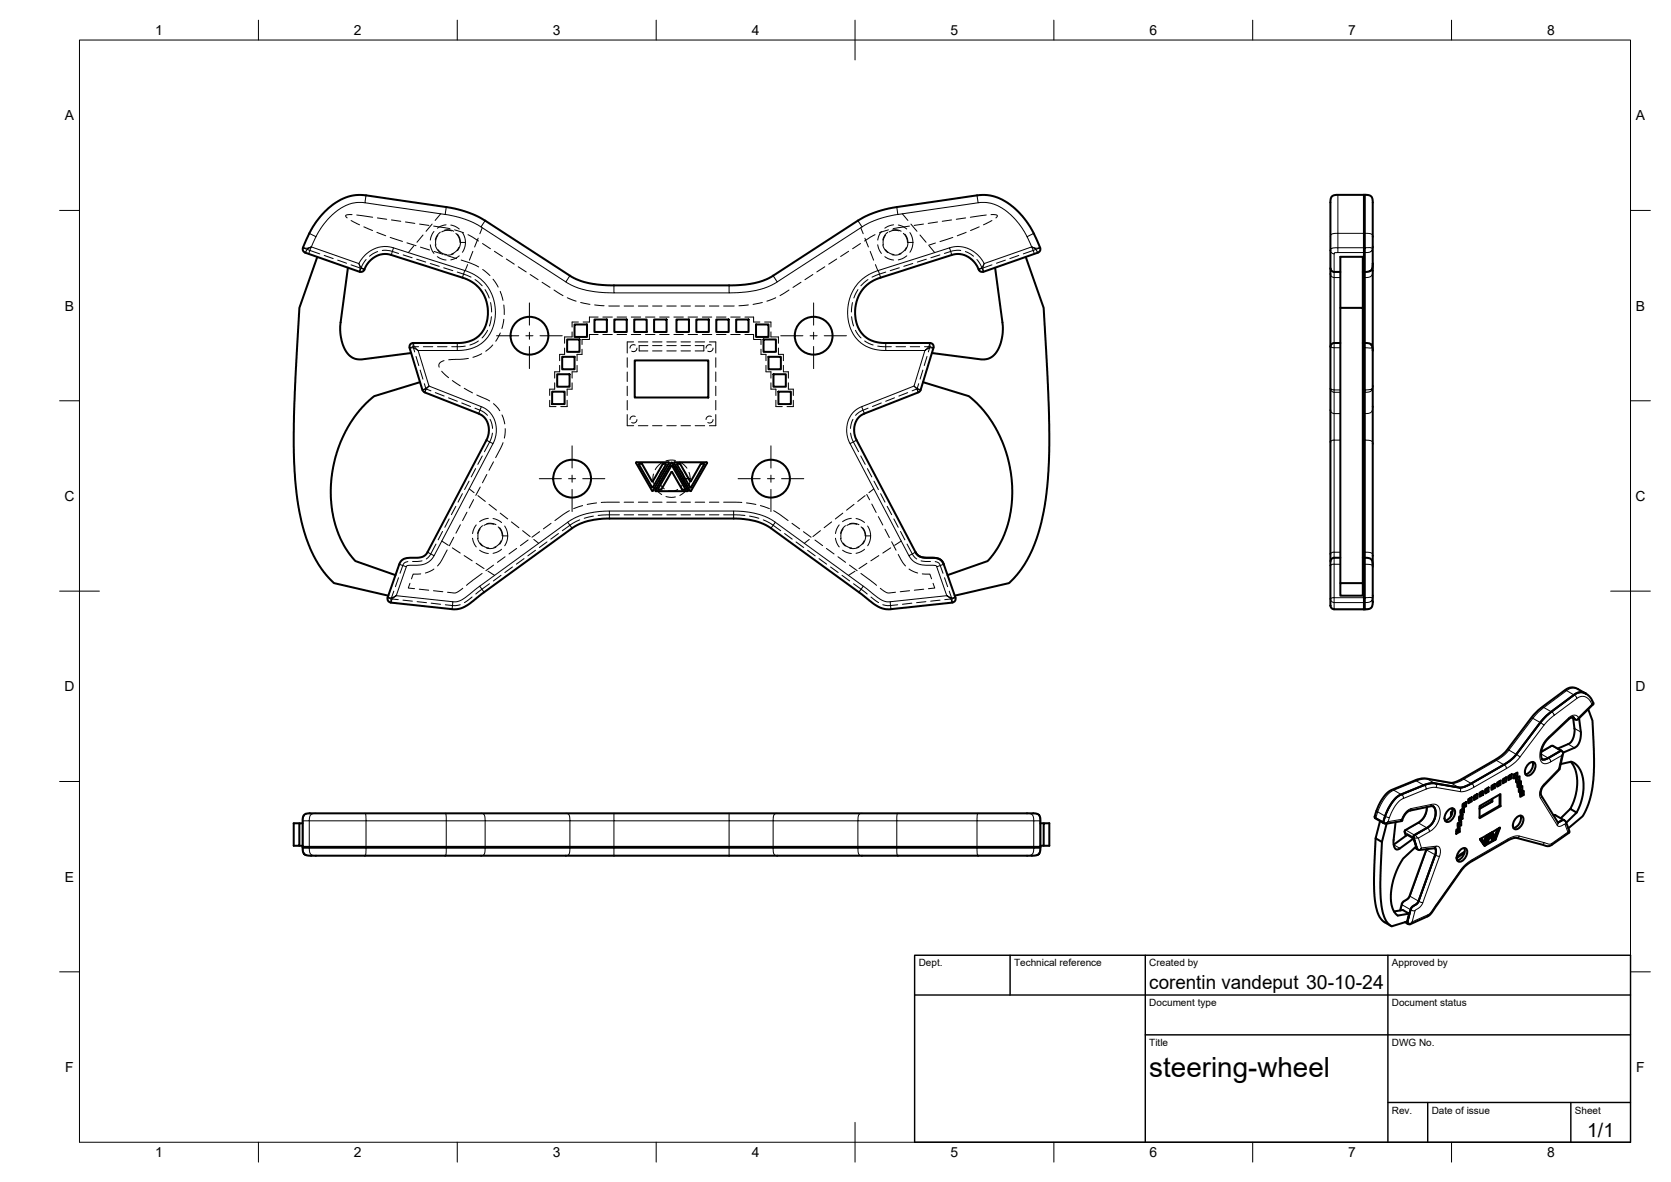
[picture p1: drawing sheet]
<svg xmlns="http://www.w3.org/2000/svg" width="420mm" height="297mm" viewBox="0 0 420 297" stroke-linecap="round" stroke-linejoin="round" font-family="sans-serif">
<defs><g id="words">
<text font-size="7" x="289" y="270.6">steering-wheel</text>
<g font-size="4.9">
<text x="289" y="248.5">corentin vandeput 30-10-24</text>
<text x="399.1" y="285.7">1/1</text>
</g>
<g font-size="3.5">
<text x="39" y="8.8">1</text>
<text x="89" y="8.8">2</text>
<text x="139" y="8.8">3</text>
<text x="189" y="8.8">4</text>
<text x="239" y="8.8">5</text>
<text x="289" y="8.8">6</text>
<text x="339" y="8.8">7</text>
<text x="389" y="8.8">8</text>
<text x="16.3" y="30.2">A</text>
<text x="411.3" y="30.2">A</text>
<text x="16.3" y="78">B</text>
<text x="411.3" y="78">B</text>
<text x="16.2" y="125.9">C</text>
<text x="411.2" y="125.9">C</text>
<text x="16.2" y="173.7">D</text>
<text x="411.2" y="173.7">D</text>
<text x="16.3" y="221.6">E</text>
<text x="411.3" y="221.6">E</text>
<text x="16.4" y="269.4">F</text>
<text x="411.4" y="269.4">F</text>
<text x="39" y="290.8">1</text>
<text x="89" y="290.8">2</text>
<text x="139" y="290.8">3</text>
<text x="189" y="290.8">4</text>
<text x="239" y="290.8">5</text>
<text x="289" y="290.8">6</text>
<text x="339" y="290.8">7</text>
<text x="389" y="290.8">8</text>
</g>
<g font-size="2.5">
<text x="231" y="242.9">Dept.</text>
<text x="255" y="242.9">Technical reference</text>
<text x="289" y="242.9">Created by</text>
<text x="350" y="242.9">Approved by</text>
<text x="289" y="252.8">Document type</text>
<text x="350" y="252.8">Document status</text>
<text x="289" y="262.9">Title</text>
<text x="350" y="262.9">DWG No.</text>
<text x="350" y="279.9">Rev.</text>
<text x="360" y="279.9">Date of issue</text>
<text x="396" y="279.9">Sheet</text>
</g>
</g></defs>
<!-- layer: Hidden Narrow -->
<g fill="none" stroke="#000" stroke-width=".25">
<path d="M109.1 58.2l-.5 .8-.4 1.3M112.2 56.5l-1.2 .3-1 .5M113.3 56.6l1.1 .3 1.1 .7M116.3 58.4l.5 1 .2 1.5M221.6 58.2l-.5 .8-.4 1.3M224.7 56.5l-1.2 .3-1 .5M225.9 56.6l1 .3 1.1 .7M228.8 58.4l.5 1.1 .3 1.4M77.6 63.8l.3-.9 2.5 .9M78.3 62l-.4 .9-1.7-.6M81.5 64.2l2.3 .8M84.9 65.4l2.2 .8"/>
<path d="M91.6 67.7l-.4-.1a.48 .48 0 0 0-.6 0 .48 .48 0 0 0-.1 .6l-.1 .1M92.1 65.2l-.8 1.1-.5 1.1-2.5-.8M95 63.2l-2.1 1.2M96.1 62.9l2 .1 2.1 .7M101.4 64.1l2.2 .7M104.8 65.1l2.2 .8M108.2 61.5l.4 1.3 .5 .9M108.2 66.2l2.2 .7M110 64.5l1 .6 1.2 .2M111.6 67.3l2.3 .7M115 68.4l3.4 1.2M115.5 64.3l-1 .6-1.2 .4"/>
<path d="M115.8 60.9h1.2M117 60.9l-.2 1.5-.5 1M119.4 70.3l1.8 1.5M122 72.8l1 2.1M123.3 76l.3 2.4M123.6 79.6l-.5 2.3M214.1 79.6l.5 2.3M214.4 76l-.3 2.4M215.7 72.8l-1 2.1M218.2 70.3l-1.7 1.5M220.7 61.5l.4 1.3 .5 .9M222.5 64.5l1 .6 1.2 .2"/>
<path d="M222.7 68.4l-3.4 1.2M226.1 67.3l-2.3 .7M228 64.3l-1.1 .7-1 .3M228.3 60.9h1.3M229.5 66.2l-2.3 .7M229.6 60.9l-.3 1.4-.5 1.1M232.9 65.1l-2.2 .8M236.3 64.1l-2.2 .7M241.6 62.9l-2 .1-2.1 .7M242.7 63.2l2.1 1.2M245.6 65.2l.8 1.1 .5 1.1 2.5-.8M246.1 67.7h.2a.48 .48 0 0 1 .5-.2 .48 .48 0 0 1 .3 .5l.1 .3"/>
<path d="M252.8 65.4l-2.3 .8M256.2 64.2l-2.3 .8M259.4 62l.7 1.8M261.5 62.3l-4.2 1.5M103.9 86.2v.2a.64 .64 0 0 1-.6 .9l-.3 .1M104.6 89.6l.7 2.3M105.2 87.1h-1.3l.4 1.3M105.6 93l.7 2.3M106.2 98l.9-.3-.3 .9M106.4 87.1h2.4M106.7 96.4l.4 1.3 1.3 .5M109.5 98.7l2.2 .8"/>
<path d="M110 87.1h2.4M112.8 100l2.2 .8M117 87l-3.4 .1M120.3 85.7l-2.1 1M122.6 83l-1.4 1.9M215.1 83l1.4 1.9M217.4 85.7l2.1 1M220.7 87l3.4 .1M224.9 100l-2.2 .8M225.3 87.1h2.4M228.2 98.7l-2.2 .8M228.9 87.1h2.3"/>
<path d="M231 96.4l-.4 1.3-1.3 .5M231.5 98l-.9-.3 .3 .9M232.1 93l-.7 2.3M232.5 87.1h1.3l-.4 1.3M233.1 89.6l-.7 2.3M233.8 86.2a.83 .83 0 0 0 .1 .9 .83 .83 0 0 0 .8 .3M116.1 101.3l2.2 .9M119.4 102.6l1.9 .8 1.3 1M119.6 117.8l-1.1 2.1M121.3 114.6l-1.2 2.1M123.2 105.4l.5 1.2 .1 1.1M123.8 108.8l-.4 1.7-1.6 3"/>
<path d="M164.3 119.1l-.1 .9 .1 1.5M166.4 116.3l-.9 .7-.7 1M169.8 115.7l-1.3-.1-1.1 .2M170.9 116.1l1.1 .7 .7 .9M173.2 118.7l.3 1.6M213.9 108.8l.4 1.7 1.6 3M214.5 105.4l-.5 1.2-.2 1.1M216.4 114.6l1.2 2.1M218.1 117.8l1.1 2.1M218.3 102.6l-2 .8-1.2 1M221.6 101.3l-2.2 .9M109.6 136.7l-1.5 2.8-.9 1"/>
<path d="M111.3 133.5l-1.1 2.2M112.9 130.4l-1.1 2.1M114.6 127.2l-1.1 2.1M116.3 124.1l-1.1 2.1M117.9 120.9l-1.1 2.1M118.8 135.3l.3 1.1 .6 1M119.7 131.9l-.5 1-.4 1.2M120.6 138.3l1.1 .6 1.1 .2M122.8 130.3l-1 .2-1.2 .6M124 130.3l1.1 .4 1 .6M126.1 138l-1 .7-1.1 .4M126.4 134.7h1.3"/>
<path d="M126.9 132.2l.6 1.4 .2 1.1M127.7 134.7l-.3 1.5-.5 .9M134.6 138.3l-1.9 1.4M137.5 136.2l-1.9 1.4M140.4 134.1l-1.9 1.4M145.8 130.6l-2 1-2.4 1.8M149.2 129.7l-2.3 .5M155.7 129.4l-5.3 .1M156.9 129.4h2.4M160.5 129.4h2.4M164.1 129.4h2.4M164.8 122.6l.7 1 .9 .7"/>
<path d="M167.4 124.8l1.3 .2 1.1-.1M167.7 129.4h2.3M171.2 129.4h2.4M172 120.3h1.5M172.7 122.9l-.8 1-1 .6M173.5 120.3l-.3 1.6M174.8 129.4h2.4M178.4 129.4h2.4M181.9 129.4l5.4 .1M188.5 129.7l2.3 .5M191.9 130.6l2 1 2.4 1.8M197.3 134.1l1.9 1.4"/>
<path d="M200.2 136.2l1.9 1.4M203.1 138.3l1.9 1.4M210.1 135.3l.3 1.1 .6 1M211 131.9l-.6 1-.3 1.2M211.9 138.3l1.1 .6 1.1 .2M214.1 130.3l-1 .2-1.2 .6M215.2 130.3l1.3 .4 .9 .6M217.4 138l-.9 .6-1.3 .5M217.7 134.7h1.2M218.2 132.2l.6 1.3 .1 1.2M218.9 134.7l-.1 1.2-.6 1.2M219.8 120.9l1.1 2.1"/>
<path d="M221.4 124.1l1.1 2.1M223.1 127.2l1.1 2.1M224.7 130.4l1.1 2.1M226.4 133.5l1.1 2.2M228.1 136.7l1.5 2.8 .9 1M97.5 150.2a.77 .77 0 0 1 .8 .3 .77 .77 0 0 1-.1 .9M99 148.6l-.7 1.9 1.8 .2M100.2 145.2l-.8 2.2M101.3 150.8l2.4 .3M102.6 141.1l-.8 .3-.4 .4-.8 2.3M104.9 151.2l2.3 .3M106.1 140.9l-2.4 .2"/>
<path d="M108.4 151.6l2.4 .3M115.7 152l-1.1 .2-2.6-.2M118.7 150l-1.9 1.4M123.1 146.7l-3.5 2.6M126 144.6l-1.9 1.4M128.9 142.5l-2 1.4M131.8 140.4l-2 1.4M205.9 140.4l2 1.4M208.8 142.5l2 1.4M211.7 144.6l1.9 1.4M214.6 146.7l3.5 2.6M219 150l1.9 1.4"/>
<path d="M222 152l1.1 .2 2.6-.2M229.3 151.6l-2.4 .3M231.6 140.9l2.4 .2M232.8 151.2l-2.3 .3M235.1 141.1l.8 .3 .4 .4 .8 2.3M236.4 150.8l-2.4 .3M237.5 145.2l.8 2.2M238.7 148.6l.7 1.9-1.8 .2M240.2 150.2h-.1a.62 .62 0 0 0-.6 .3 .62 .62 0 0 0-.1 .7l.1 .2"/>
</g>
<!-- layer: Hidden -->
<g fill="none" stroke="#000" stroke-width=".25">
<path d="M88.3 55.4l2.1 1.1M88.5 53.9l-1.1 .1a.41 .41 0 0 0-.5 .3 .41 .41 0 0 0 .4 .5M89.7 54l4 .6M91.5 57l2.2 .9M94.8 58.4l2.2 .9M94.9 54.8l2.3 .3M98.1 59.7l3.1 1M98.4 55.3l2.4 .3M102 55.8l2.3 .3M105.5 56.3l2.3 .3M106.4 59.1l-1.6 1.8M108.6 56.3l-1.5 1.8"/>
<path d="M109 56.8l4.1 .7M110.1 59.1l-.5 1.3v1.2M110.7 58.4a3.1 3.1 0 0 0-1.2 1.9M110.8 53.7l-1.4 1.7M111.8 57.9a3 3 0 0 1 2.3 .2M113.5 58l-1.2-.1-1.2 .4M114.3 57.7l2.3 .8M114.6 58.6l.9 1.3 .2 1M115 58.9a3.1 3.1 0 0 1 0 4.1M117.7 59l2.6 1.6M120.2 59.9l-.9 2.2M121.3 57.2l-.7 1.5"/>
<path d="M216.4 57.2l.6 1.5M217.5 59.9l.9 2.2M220 59l-2.6 1.6M222.6 59.1l-.5 1.3v1.2M223.2 58.4a3.3 3.3 0 0 0-1.2 1.9M223.4 57.7l-2.3 .8M224.3 57.9a3 3 0 0 1 2.3 .2M226 58l-1.1-.1-1.3 .4M226.9 53.7l1.4 1.7M227.1 58.6l.9 1.3 .2 1M227.5 58.9a3.2 3.2 0 0 1 0 4.1M228.7 56.8l-4.1 .7"/>
<path d="M229 56.3l1.6 1.8M231.3 59.1l1.6 1.8M232.2 56.3l-2.4 .3M235.7 55.8l-2.3 .3M239.3 55.3l-2.4 .3M239.6 59.7l-3.3 1M242.8 54.8l-2.3 .3M242.9 58.4l-2.2 .9M246.2 57l-2.2 .9M248 54l-4 .6M249.2 53.9l1.1 .1a.41 .41 0 0 1 .5 .3 .41 .41 0 0 1-.4 .5M249.4 55.4l-2.1 1.1"/>
<path d="M102.3 61l2.3 .8M104.1 61.8l-1.4 1.7M105.7 62.1l2.3 .7M109.1 63.2l2.3 .7M109.5 61.5a3.2 3.2 0 0 0 1.2 2M110.1 62.7l.8 .8 1.4 .5M112.5 64.3l2.3 .7M114.1 63.7a3 3 0 0 1-2.3 .3M115.4 62.2l-.7 1-1.1 .6M116 65.3l2.6 1 1.8 .8M117.6 66.5l-.6 1.5M118.9 63.2l-.9 2.2"/>
<path d="M121.3 61.2l2 1.3M121.4 67.7l1.8 1.5M124 70.2l1.3 1.9M124.3 63.1l2 1.4M125.8 73.2l.7 2.3M126.7 76.7l.1 2.3M127.3 65.1l2 1.3M130.3 67l2 1.3M133.3 69l2 1.3M136.3 70.9l2 1.3M139.3 72.9l2.3 1.4M142.6 74.8l2.3 .9"/>
<path d="M146 76l2.3 .5M149.5 76.6l2.4 .2M150.4 79.7h-2.2v1.2h-1.6M151.6 79.7h2.4M153.1 76.9h2.6M155.2 79.7h2.3M156.9 76.9h2.4M158.7 79.7h2.4M160.5 76.9h2.4M162.3 79.7h2.4M164.1 76.9h2.4M165.9 79.7h2.4"/>
<path d="M167.7 76.9h2.3M169.4 79.7h2.4M171.2 76.9h2.4M173 79.7h2.4M174.8 76.9h2.4M176.6 79.7h2.4M178.4 76.9h2.4M180.1 79.7h2.4M183.7 79.7h2.4M184.6 76.9h-2.7M187.3 79.7h2.2v1.2h1.6M188.2 76.6l-2.4 .2"/>
<path d="M191.7 76l-2.3 .5M195.1 74.8l-2.3 .9M198.4 72.9l-2.3 1.4M201.4 70.9l-2 1.3M204.4 69l-2 1.3M207.4 67l-2 1.3M210.4 65.1l-2 1.3M213.4 63.1l-2 1.4M216.4 61.2l-2 1.3M218.8 63.2l.9 2.2M220.1 66.5l.6 1.5M222 61.5a3.3 3.3 0 0 0 1.2 2"/>
<path d="M222.6 62.7l.8 .8 1.4 .5M226.6 63.7a3 3 0 0 1-2.3 .3M227.9 62.2l-.7 1-1.1 .6M233.6 61.8l1.4 1.7M235.2 61.1l-1.7 .5M111.1 93.3l1.7 1.6M111.7 90.6l-.2 .1a1.2 1.2 0 0 0-1.1 1.6M113.7 95.6l2 1.4M116.7 97.6l2.1 1.1M117.8 90.1l-5 .3M119.9 99.3l3.2 1.5M121.1 88.9l-2.2 .9"/>
<path d="M123.9 86.7l-1.8 1.6M125.8 83.7l-1.1 2.1M126.7 80.2l-.5 2.4M139.5 96.2v1.6h-1.3v1.6M140.7 91.8v1.6h-1.2v1.6M142 87.5v1.6h-1.3v1.5M143.8 83.4v1.3h-1.8v1.6M143.8 96.2v1.6h-1.2v1.6M145.1 91.8v1.6h-1.3v1.6M145.4 80.9h-1.6v1.3M146.3 87.8v1.3h-1.2v1.5M150.4 84.1h-2.2v1.2h-1.9v1.3"/>
<path d="M151.6 84.1h2.4M155.2 84.1h2.3M157.7 89.9v2.4M157.7 93.5v2.4M157.7 97.1v2.3M158.7 84.1h2.4M159.3 85.9h-1.6v2.8M159.7 86.7a.87 .87 0 0 0-1.3 .8M160.1 87.5a.85 .85 0 0 1-1.3 .7M160.5 85.9h2.4M162.3 84.1h2.4M162.9 86.9h-2.2v1.3h2.2"/>
<path d="M164.1 86.9h2.4M164.1 88.2h2.4M164.1 85.9h2.4M165.9 84.1h2.4M167.7 86.9h2.3M167.7 88.2h2.3M167.7 85.9h2.3M169.4 84.1h2.4M171.2 86.9h2.4M171.2 88.2h2.4M171.2 85.9h2.4M173 84.1h2.4"/>
<path d="M174.8 86.9h2.2v1.3h-2.2M174.8 85.9h2.4M176.6 84.1h2.4M178.4 85.9h1.6v2.8M178.9 86.7a.89 .89 0 0 0-1.4 .8M179.3 87.5a.85 .85 0 0 1-1.3 .7M180 89.9v2.4M180 93.5v2.4M180 97.1v2.3M180.1 84.1h2.4M183.7 84.1h2.4M187.3 84.1h2.2v1.2h1.8v1.3"/>
<path d="M191.3 87.8v1.3h1.3v1.5M192.3 80.9h1.5v1.3M192.6 91.8v1.6h1.2v1.6M193.8 83.4v1.3h1.9v1.6M193.8 96.2v1.6h1.3v1.6M195.7 87.5v1.6h1.3v1.5M197 91.8v1.6h1.2v1.6M198.2 96.2v1.6h1.3v1.6M122.4 119.2l-1.1 2.1M124.1 101.4l1.6 1.8M124.1 116.1l-1.1 2.1M126.2 104.3l.7 2.2"/>
<path d="M126.5 111.2l-1.9 3.8M127 107.7l-.2 2.4M138.2 100.6v1.6h1.6M142.6 100.6v1.6h-1.6M157.7 104.2v2.8h1.6M157.7 100.6v2.4M159.7 104.7a.87 .87 0 0 0-1.3 .7M160.1 105.4a.87 .87 0 0 1-1.3 .8M160.5 107h2.4M164.1 107h2.4M167 117.8a3.1 3.1 0 0 0-1.2 1.9M167.7 107h2.3"/>
<path d="M168.1 117.3a2.97 2.97 0 0 1 2.3 .3M171.2 107h2.4M171.3 118.4a3.1 3.1 0 0 1 0 3.8M174.8 107h2.4M178.9 104.7a.89 .89 0 0 0-1.4 .7M179.3 105.4a.87 .87 0 0 1-1.3 .8M180 100.6v2.4M180 104.2v2.8h-1.6M195.1 100.6v1.6h1.6M199.5 100.6v1.6h-1.6M111.1 136l1.6 1M112.4 138.2l-1.6 3.1-.8 .9"/>
<path d="M113.7 137.7l2 1.3M114.1 135l-1.1 2.1M115.8 131.9l-1.2 2.1M116.7 139.6l2 1.3M117.4 128.7l-1.1 2.1M118 122.9l1.2 .9M119.1 125.5l-1.1 2.2M120.1 135.3a3.1 3.1 0 0 0 1.2 1.9M120.2 124.6l1.8 1.4M120.7 132.9l-.5 1.3v1.1M120.8 136.5l.7 .8 1.4 .4M120.8 122.4l-1.2 2.1"/>
<path d="M121.3 132.1a3.3 3.3 0 0 0-1.2 2M122.4 131.6a3.3 3.3 0 0 1 2.3 .3M123 126.8l1.8 1.4M124.2 131.8l-1.2-.2-1.3 .4M124.7 137.5a3.3 3.3 0 0 1-2.3 .3M125.3 132.4l.8 1.3 .2 1M125.6 132.6a3.2 3.2 0 0 1 0 4.2M125.8 129l1.9 1.4M126 135.9l-.7 1-1.1 .7M127 139.9l-1.9 1.4M128.6 131.2l1.9 1.4M129.9 137.8l-1.9 1.4"/>
<path d="M131.4 133.4l1.9 1.4M132.8 135.7l-1.9 1.4M134.2 135.6l1.2 .9M135.7 133.6l-1.9 1.4M138.6 131.5l-2 1.4M143.2 128.3l-3.7 2.5M146.5 127l-2.3 .8M150 126.4l-2.4 .4M155.7 126.2l-4.5 .1M156.9 126.2h2.4M160.5 126.2h2.4M164.1 126.2h2.4"/>
<path d="M165.8 120.9a3.1 3.1 0 0 0 1.2 2M167.7 126.2h2.3M170.4 123a3.2 3.2 0 0 1-2.3 .3M171.2 126.2h2.4M174.8 126.2h2.4M178.4 126.2h2.4M181.9 126.2l4.6 .1M187.7 126.4l2.4 .4M191.2 127l2.3 .8M194.5 128.3l3.7 2.5M199.1 131.5l2 1.4M202 133.6l1.9 1.4"/>
<path d="M203.5 135.6l-1.3 .9M204.9 135.7l1.9 1.4M206.3 133.4l-1.9 1.4M207.8 137.8l1.9 1.4M209.1 131.2l-1.9 1.4M210.7 139.9l1.9 1.4M211.3 135.3a3.2 3.2 0 0 0 1.3 1.9M211.9 129l-1.9 1.4M212 132.9l-.5 1.3v1.1M212 136.5l.8 .8 1.4 .4M212.6 132.1a3.4 3.4 0 0 0-1.3 2M213.7 131.6a3.3 3.3 0 0 1 2.3 .3"/>
<path d="M214.7 126.8l-1.8 1.4M215.4 131.8l-1.2-.2-1.3 .4M216 137.5a3.3 3.3 0 0 1-2.3 .3M216.5 132.4l.9 1.3 .1 1M216.9 132.6a3.2 3.2 0 0 1 0 4.2M217.3 135.9l-.7 1-1.2 .7M217.5 124.6l-1.8 1.4M217.9 124.3l.8 1.3M219.2 126.7l1.1 2.1M219.7 122.9l-1.2 .9M220.9 129.8l1.1 2.1M221 139.6l-2 1.3"/>
<path d="M222.5 133l1.1 2.1M224 137.7l-2 1.3M224.2 136.2l1.1 2.1M225.8 139.3l1.1 2 .8 .9M226.6 136l-1.6 1M103.1 146.6l-.4 1.2 1.5 .1M105.4 148.1l2.4 .2M105.8 144.2l-1.9 .1-.4 1.2M109 148.4l2.3 .3M109.1 143l-2.1 1M116.4 147.8l-1.8 1.2-2.1-.2M119.7 141.6l2 1.3"/>
<path d="M121.2 144.1l-3.9 3M122.7 143.5l1.7 1.1M124.1 142l-1.9 1.4M213.6 142l1.9 1.4M215 143.5l-1.7 1.1M216.5 144.1l3.9 3M218 141.6l-2 1.3M221.3 147.8l1.8 1.2 2.1-.2M228.6 143l2.1 1M228.7 148.4l-2.3 .3M231.9 144.2l1.9 .1 .4 1.2M232.3 148.1l-2.4 .2"/>
<path d="M234.6 146.6l.4 1.2-1.6 .1"/>
</g>
<!-- layer: Visible -->
<g fill="none" stroke="#000" stroke-width=".51">
<path d="M343 49h-7.2l-.7 .2-.5 .8-.1 37.1M343 49v13.3M343 49l1.6 .2 .4 .6 .2 .8v37.5M76.2 62.3l2.3-5.1 1.4-2 1.8-2.1 2.2-1.8 1.9-1.2 2.3-.8 2-.3 1.8 .1 20.6 3 2.5 .5 3.1 .9 3.9 1.9 21.9 14.2 2.8 1.2 4.7 .8 32.7 .1 3-.1 2.8-.5 1.7-.5 2.4-1 21.7-14.2 3.3-1.6 2.4-.9 3.1-.7 21.8-3.2h1.9l2.6 .6 2.6 1.4 1.7 1.4 2 1.9 1.7 2.4 1.2 2.2 1.5 3.4M76.2 62.3v.7l.5 .5M76.7 63.5l13.7 4.8M79.8 64.6l-4.5 12.8-1.2 21.1-.2 13.4 .3 8.5 1.2 8.6 1.2 5.1 1.9 4.8 2.4 4.2 2.9 3.3 13.8 3.3M87.5 67.3l-2 14.7 .1 2.1 .3 1.6 .5 1.5 1 1.6 .8 .8 .9 .5 1.8 .2 12.5-1.6M91.6 67.7l1.2-1.9 1.3-1.2 1.6-.6 2.2-.1 19.5 6.3 1.7 .9 1.1 1 1.6 2.3 .8 2.7v3.1l-.4 1.3-.6 1.5-1 1.2-1 .8-1.8 .8-1.8 .4h-12.1l-.8 .4-.1 .8 3.2 10.6 .6 .6M91.6 67.7a.92 .92 0 0 1-1.1 .6M246.1 67.7l-1.2-1.9-1.4-1.2-1.5-.6-2.2-.1-19.5 6.3-1.7 .9-1.1 1-1.6 2.3-.8 2.7v3.1l.4 1.3 .6 1.5 1 1.2 1 .8 1.8 .8 1.8 .4h12.1l.8 .4 .1 .8-3.2 10.6-.6 .6M246.1 67.7a.92 .92 0 0 0 1.1 .6"/>
<path d="M250.2 67.3l2 14.7-.1 2.1-.3 1.6-.5 1.5-1 1.6-.8 .8-.9 .5-1.8 .2-12.5-1.6M257.9 64.6l4.5 12.8 1.2 21.1 .2 13.4-.3 8.5-1.2 8.6-1.3 5.1-1.8 4.8-2.4 4.2-2.9 3.3-13.8 3.3M261.5 62.3v.7l-.5 .5-13.8 4.8M334.5 67.4a.92 .92 0 0 0 1 .9M335.4 68.3h1.6M337 77.4v69.1M342.7 77.4v-12.9h-5.7v12.9h5.7v69.1M342.7 68.3h.3M343 62.3v6M343 68.3v84.8v-66.9h-.3M343 68.3h.1M343 68.3v17.9h.9l.8 .3 .4 .6 .1 1"/>
<path d="M345.2 66.2l-.2 1.3-.3 .5-.6 .3h-1.1M105.6 96l-11.5 3.6-2.9 2.7-3 3.8-2.1 4-1.7 4.5-1 5.3-.2 4.9 .6 5.1 1.4 4.4 1.7 3.5 2.5 3.2 10 3.5M106.8 98.6l14.3 5.7 .8 .8 .7 1.1 .3 1.2v1.7l-.6 1.5-14.9 28.3-.4 .6-.7 .4-1.1 .3-3 .1-.8 .2-.6 .5-.4 .8-2.9 8.4M138.8 98.4h3.2v3.1h-3.2zM140.1 94.1h3.1v3.1h-3.1zM141.4 89.7h3.1v3.1h-3.1zM142.6 85.3h3.1v3.1h-3.1zM144.5 81.5h3.1v3.2h-3.1zM149.5 80.3h3.1v3.1h-3.1zM154.5 80.3h3.1v3.1h-3.1zM159.5 80.3h3.1v3.1h-3.1zM159.6 90.6h18.5v9.3h-18.5z"/>
<path d="M164.5 80.3h3.1v3.1h-3.1zM170.1 80.3h3.1v3.1h-3.1zM175.1 80.3h3.1v3.1h-3.1zM180.1 80.3h3.1v3.1h-3.1zM185.1 80.3h3.1v3.1h-3.1zM190.1 81.5h3.1v3.2h-3.1zM192 85.3h3.1v3.1h-3.1zM193.2 89.7h3.1v3.1h-3.1zM194.5 94.1h3.1v3.1h-3.1zM195.7 98.4h3.2v3.1h-3.2zM230.9 98.6l-14.2 5.7-.8 .6-.6 .9-.4 .9-.1 1.3 .1 1.4 .5 1.2 14.8 28.2M232.1 96l11.5 3.6 2.9 2.7 3 3.8 2.1 4 1.7 4.5 1 5.3 .2 4.9-.6 5.1-1.4 4.4-1.7 3.5-2.5 3.2-10 3.5"/>
<path d="M334.5 87.1v65.1a.96 .96 0 0 0 1 .9M335.4 86.2h1.6M335.5 86.2a.92 .92 0 0 0-1 .9M345.2 88.1l-.1 63.7-.2 .8-1 .5h-8.5M159.9 116.4l4.1 6.9M160 116.3l.1-.1h8.1l-4 7.1h-.2M160.7 116.6h.7l2.7 4.4 2.6-4.4h.7l-3.2 5.9-.3-.1-3.2-5.6zM168.7 116.3l-3.9 6.9 .1 .2M169 117.1l3.3 5.9h-.8l-2.5-4.4h-.2M169 117.1h-.2l-3.3 5.7 .1 .2h.7l2.5-4.4M169 116.3h-.3M169 116.3l4 7.1h-8.1"/>
<path d="M170.2 116.7l3.3 5.8M170.3 116.7v-.1h.7l2.6 4.4 2.6-4.4h.8l-3.3 5.9h-.2M173.8 123.3h-.3l-4-6.9 .1-.2h8.2l-4 7.1M230.2 138.8a2.95 2.95 0 0 0 3.1 1.4h1.8a2.27 2.27 0 0 1 2.2 1.6M230.2 138.8l.5 .7 .9 .5 3.6 .2 .9 .2 .6 .4 .6 1M97.5 150.2l.1 .8 .7 .4 15.7 1.7 2.3-.4 1.7-.9 3-2.4 23.8-17.3a17.6 17.6 0 0 1 8.4-1.8h31.9l2.2 .2a13.1 13.1 0 0 1 6.5 2.2l22.9 16.7 3 2.4 1.7 .9 1.3 .4h1.3l15.5-1.7 .6-.4 .1-.8M237.3 141.8l2.9 8.4M335.4 140.2h1.6M335.5 140.2a.92 .92 0 0 0-1 .9M337 146.5h5.7v3.2h-5.7zM342.7 140.2h1.2l.7 .2 .4 .6 .2 1.1M398.7 174.3l-.9-.3-1.5 .3-7.3 5.5-1.7 1.8-6.3 8.3-2.1 1.8-9.4 5.4-1.5 .7-.9 .1-7.1-1.1-1.6 .4-6.4 2.6-1.3 1-1 1.4-1.1 2-.8 2.3"/>
<path d="M398.7 174.3l-2-1.2-1-.3h-1.1l-1 .6-6.2 4.6-1.5 1.4-6.9 8.9-1.2 1.3-1.9 1.4-8.8 5.1-1.4 .5-.9 .1-6.2-1h-1.2l-1.5 .4-6.5 2.7-1 .9-1.1 1.5-1.1 2.2-.6 1.8 .2 .5 2.1 1.1M398.7 174.3l1.3 1.1 .6 1.3v.3l-3.9 3.8-.4 .1-.4-.2M399.4 178.2l1 2.9 .3 5.3 .1 7.7-.5 4.3-.9 3.8-1.3 2.6-3.8 3.4M371 199.8v.5l-.4 .2M372 199.2l.9-.5v1l-.9 .5zM372.4 199v.5l-.4 .2M372.4 199.5l.5 .2M373.4 198.4l.9-.5v1l-.9 .5zM373.8 198.2v.5l-.4 .2M373.8 198.7l.5 .2M375 197.5l.9-.5v1l-.9 .5zM375.4 197.3v.4l-.4 .3"/>
<path d="M375.4 197.7l.5 .3M376.4 196.7l.9-.5v1l-.9 .5zM376.9 196.4v.5l-.5 .3M376.9 196.9l.4 .3M377.1 199.7v2.8l-5.1 2.9M377.8 195.9l.9-.5v1l-.9 .5zM378.2 195.6v.5l-.4 .2M378.2 196.1l.5 .3M379.2 195.1l.9-.6v1.1l-.9 .5zM379.7 194.8v.5l-.5 .2M379.7 195.1l-.5 .3M379.7 195l-.5 .3"/>
<path d="M379.7 195.3l.4 .3M380.7 194.6l.9-.5v1.1l-.9 .5zM381.1 194.4v.5l-.4 .2M381.1 194.9l.5 .3M381.2 195.6l.9-.5v1l-.9 .5zM381.6 196.8l.8-.5v1l-.8 .5zM381.6 195.3v.5l-.4 .3M381.6 195.8l.5 .3M381.9 198l.9-.5v1l-.9 .5zM382 196.5v.5l-.4 .3M382 197l.4 .3M382.2 199.2l.9-.5v1.1l-.9 .5z"/>
<path d="M382.3 197.8v.5l-.4 .2M382.3 198.3l.5 .2M382.7 199v.5l-.5 .2M382.7 199.5l.4 .3M384.4 191.9a.95 .95 0 0 1 1.3-.3 .95 .95 0 0 1 .3 1.3l-.6 1.3a1.08 1.08 0 0 1-.9 .7 1.08 1.08 0 0 1-1-.5l.1-1.3zM385.3 191.5a2.55 2.55 0 0 1-1.7 3.1M392.4 188.7l-3.3 1.9-.8 .3-.5-.1M392.4 192l2.7-.6 .3 .1 1.2 1 1.2 2 .4 2.3-.1 2.3-.6 2.7-1.1 2.4M392.6 188.7l-2.3-1.3-2.8 1.5M392.6 188.7l.5 .6-1 4-3.9 4.1-.6 .8-.2 1 .2 .8 4.2 6.8M392.6 188.7h-.2M394.9 191.4l.7 1 .6 1.5 .3 1.5 .1 1.8-.5 3-1.3 3.1 1.6 .9-2.6 2.5"/>
<path d="M395.1 180.3l.8 .4M395.6 180.2l.3 .5M395.6 180.5l.3 3.2-.2 1.3-.4 1-.9 1-2.8 1.1M395.6 180.2l-1 .4-5.9 5.7-.7 1.1-.4 1.3-.1 1.4 .3 .8M397 180.5l.5 4.1-.5 2.1-.9 1.1-3.1 1.3M75.3 206.9h-1.4v5.6h1.4v-5.6h.8M75.3 212.5h.8M76.1 212.8h.1M76.1 212.8v-7.2l.5-.9 1.1-.3h182.3l1.1 .3 .5 .9v7.2M76.1 212.8l.1 1.1 .3 .7 .5 .3 1 .1h181.7l1-.1 .5-.3 .3-.7 .1-1.1M76.2 212.8h185.4M261.6 212.5h.8v-5.6h1.4v5.6h-1.4"/>
<path d="M261.6 206.9h.8M345.9 210.7l-.4 9.8v3.9l.3 2.6 .5 2.2 .6 1.3 .9 1 1.9 1.2M347 206.3l-1.1 4.4 1.6 .9-.4 11.5 .3 4.6 .4 2.1 .7 1.6 .7 .8 .7 .6 3.9-1.2 .5-2M347.8 206.5l.1 .3M348.7 207l-1.2 4.6M350.9 206.6l-.5 4.9 .1 1.1 .4 .7 .3 .2 .5-.1 3.7-2.7-1.6-.9-3.4 2.5M353.2 209l.3 1M355.4 210.7l.7 2-3.3 3.1-.9 1.5-1.4 3.2-.8 4 .2 3.1 1 2 .6 .5 2.8-.5-1.6-.9-2.2 .4M355.7 213l1.1 .6 4.1-.4M356.3 213.3l.1 .1M358.6 213.4l-4.2 11.8-.5 .7-1.3 1-.6 1.9M358.7 202.8l-.3 1.7-.9 1.5-.9 .7-3.2 1.9-.2 .4"/>
<path d="M360.3 202.6l.5 .7 .2 1.2-.2 1.1-.5 1.1-1.1 1.1-3.8 2.3 .9 3.2M360.4 202.6h-.7l-5.5 1.2-.8 .8-1 1.8-3.9 .6-.6-.2M360.8 213.2l.2 .5v.8l-4.3 12-.5 .6-1 .7-.5 .6-.8 3.4v.3M364.2 203.6a.95 .95 0 0 1 1.3-.4 .95 .95 0 0 1 .3 1.3l-.6 1.3a1.08 1.08 0 0 1-.9 .8 1.08 1.08 0 0 1-1-.5l.1-1.4zM364.9 204.9l-.1 .1M365.1 203.1a2.55 2.55 0 0 1-1.8 3.1M365.2 203.2l.1 .2M365.2 203.3v.1M365.3 203.8l-.5 .3v1M366.2 208.5l.9-.5v1l-.9 .5zM366.5 206.9l.9-.5v1l-.9 .5zM366.6 208.3v.5l-.4 .2"/>
<path d="M366.6 208.8l.5 .2M366.9 205.2l.8-.5v1l-.8 .6zM366.9 206.6v.5l-.4 .3M366.9 207.1l.5 .3M367.2 203.6l.9-.5v1l-.9 .5zM367.2 213.6a.95 .95 0 0 1 1.3-.4 .95 .95 0 0 1 .4 1.3l-.6 1.3a1.08 1.08 0 0 1-.9 .7 1.08 1.08 0 0 1-1.1-.4l.1-1.4zM367.3 205v.5l-.4 .2M367.3 205.5l.4 .2M367.6 203.4v.5l-.4 .2M367.6 203.9l.5 .2M367.7 202.1l.9-.5v1l-.9 .5zM368.2 201.8v.5l-.5 .3"/>
<path d="M368.2 202.3l.4 .3M368.2 213.1a2.55 2.55 0 0 1-1.8 3.1M368.2 214.4l-2 1.3M368.3 214l-2.1 1.5M369.2 200.9l.9-.6v1.1l-.9 .5zM369.6 200.6v.5l-.4 .2M369.6 201.1l.5 .3M370.6 200l.9-.5v1.1l-.9 .5zM371 200.3l.5 .3M372 202.6l5.3-3.1v3.1l-5.3 3zM372.2 210.9l1.1 1.7M372.3 211l1 1.3"/>
<path d="M372.4 210.9h.1M372.6 210.8l-.2 .1M373 212.1h.1M373 212.1l.3 .2M373.1 212.2v.1M373.5 212.4h.1M373.6 212.1l.1 .1M373.7 212.2h-.1M373.7 210l-.6 1.5M373.9 209.9h.1M374.1 209.7l.1 .1M374.2 209.8l-.9 2-.9-1.1"/>
<path d="M374.2 209.8h.1M374.2 209.9l-.9 2.4M374.4 209.6l-2.2 1.3 .8 1.2M374.5 209.6l-1.2 2.9M374.5 209.6h.1M374.6 209.6l.1 .1M374.6 209.5l1.2 1.6M374.6 210.3l.8 1M374.6 210.3l-.7 1.8-.2 .1M374.6 210.2l.8 1.1M374.7 209.7l.9 1.4M374.7 209.7l-1 2.5"/>
<path d="M375.1 200.8l.1 .6M375.1 201.4l-3.1 1.8M375.2 209.1l-.1 .2M375.2 200.7v.7l-3.2 1.9M375.3 211.2l-1.3 .8M375.6 211.1l-.2 .2M375.6 211.1l-1-1.6-1.1 2.9M375.8 210.6h.1M375.8 211.1l-2.3 1.3M375.9 210.9h.1M375.9 210.7v.2M376.5 208.4l-.6 1.7"/>
<path d="M376.6 208.3l-.6 1.9-.7-1M376.8 208.2h.2M376.9 208.2l-.2 .2M376.9 208.1v.1M377 208.3l-1 2.4-.9-1.4M377 208.3h.1M377.1 202.5l.2 .1M377.1 208l-2.2 1.3 1.1 1.4M377.1 208l-1.1 3-1.1-1.7M381.4 205.4a.95 .95 0 0 1 1.3-.3 .95 .95 0 0 1 .3 1.3l-.6 1.2a1.08 1.08 0 0 1-.9 .8 1.08 1.08 0 0 1-1-.5l.1-1.3zM382.3 205a2.55 2.55 0 0 1-1.8 3.1M390.6 204.9l.4-.1 2.2 1.3"/>
<path d="M391.8 206.8h.1M393.2 206.1l-1.5 .5M393.2 206.1l.5 .4 .9 2.7-5 3.4h-.7l-7.5-2h-.7l-1.6 .6-9.5 5.5-1.2 1-1 1.1-7.8 11-.6 .5-4.4 2-.7-.2M394.8 203.3l-2.4 2.3M353.3 231.7l.6 .4"/>
<circle cx="133.1" cy="84.4" r="4.8"/>
<circle cx="204.6" cy="84.4" r="4.8"/>
<circle cx="143.9" cy="120.3" r="4.8"/>
<circle cx="193.9" cy="120.3" r="4.8"/>
</g>
<!-- layer: Visible Narrow -->
<g fill="none" stroke="#000" stroke-width=".25">
<path d="M79.5 59.5l-1.2 2.5 11.9 4.2 .3 1.1-.1 1M91.8 51a10.9 10.9 0 0 0-9.7 4.5l-1.3 1.6-1.3 2.4-1.7-.8M92 49.1l-.2 1.9 20.1 2.9M112.2 52l-.3 1.9 5 1.2 2.2 .9 1.8 1M122 55.4l-1.1 1.6 21.4 13.9M216.7 57l-21.3 13.9-1-1.6M225.8 53.9l-5 1.2-2.2 .9-1.9 1-1-1.6M245.7 49.1l.2 1.9a10.9 10.9 0 0 1 9.7 4.5l1.3 1.6 1.3 2.4M245.9 51l-20.1 2.9-.3-1.9M259.9 58.7l-1.7 .8 1.2 2.5-11.9 4.2-.3 1.1v1M334.5 59.5l.4-.7 1.5-.2v3.7h6.9M336.4 49v9.6h6.9"/>
<path d="M343.3 58.6l1.5 .2 .4 .7M343.3 49v9.6M343.3 58.6v3.7M76.2 62.3l.9 .1 1.2-.4-1.1 .7-.5 .8M98.4 64.1l.5-1.6a.48 .48 0 0 0-.8-.4l-1.9-.1-2.3 .6-1.8 1.2-1.3 1.5a1.18 1.18 0 0 0 0 1.9l.8 .5M98.9 62.3l17.9 5.7-.5 1.8M116.8 68l2 .8 1.9 1.2 1.6 1.6 1.2 2 .7 1.9 .3 2.3v2l-.6 2.5a8.5 8.5 0 0 1-8.9 5.7v-1.8M143.3 69.3l-1 1.6 2.4 1.2 2.6 .8 2.4 .4 4.7 .3M154.4 71.7v1.9h28.9M195.4 70.9l-1.9 1-2.4 .8-3.1 .6-2.3 .2-2.4 .1v-1.9M221.4 69.8l-.5-1.8-.5 .1-1.9 .9-1.5 1-2 2.2-1.2 2.2-.6 2.7v2.7l.6 2.5a8.7 8.7 0 0 0 8.9 5.8M238.8 62.3l2.2-.4 2.1 .4 2 1.1 1.8 1.9a1.18 1.18 0 0 1 0 1.9l-.8 .5"/>
<path d="M239.3 64.1l-.5-1.8-17.9 5.7M261.5 62.3l-.9 .1-1.2-.4 1.1 .7 .5 .8M334.5 67.4a.9 .9 0 0 0 1 .9M334.5 68.9a.9 .9 0 0 0 1 .8M335.4 69.8v17.6M335.4 68.3h1.6M335.4 69.8h1.6M335.5 63.8a.83 .83 0 0 1-.9-1.1l.5-.4h1.3v.8a.42 .42 0 0 1-.6 .4l-.4 .2v6.1M336.4 63.5h6.9v4.8l1-.1 .5-.4 .3-.5 .1-1.1M342.7 68.3h.6v1.5M342.7 69.8h.6M343.3 62.3l1.8 .1 .1-.4-.3 1.1-.9 .3-.7 .1z"/>
<path d="M343.3 69.8v17.6h1.7l.2 .7M345.2 68l-.2 1-.3 .4-.6 .3-.8 .1M103 87.4h1l1.1 .7 2.8 8.9 13.1 5.2-.6 1.7M103.9 86.2l.3 .9 .9 1h9.9M106.2 98l1.7-1-1.1 1.6M222.7 86.2v1.9h9.9l-2.8 8.9 1.7 1M230.9 98.6l-1.1-1.6-13.1 5.2 .6 1.7M233.8 86.2l-.3 .9-.9 1 1.1-.7h1M334.5 87.1l1 .3M335.4 98v.6M335.4 98.6v12M335.4 87.4v10.6"/>
<path d="M335.4 98h1.6M335.4 98.6h1.6M335.4 87.4h1.6M335.5 98l-1-.3a.89 .89 0 0 0 1 .9M342.7 87.4h.6v10.6h-.6M342.7 98.6h.6v5.3h1l.5-.4 .4-1.3M343.3 98l1.6-.2 .3-.8-.2 .9-.4 .5-1.3 .2zM121 102.2l1 .4 1 .9 1.3 2 .5 1.7v1.3l-.5 2.2a.52 .52 0 0 1-.5 .7l-1.5-.8M124 111.5l-14.8 28.1-1.7-.8M215.4 110.6l-1.7 .9 14.8 28.1M216.7 102.2l-1.2 .6-1.1 .9-.7 1-.5 1.3-.3 2.5 .2 1.4 .6 1.6M334.5 103.1a.89 .89 0 0 0 1 .8"/>
<path d="M335.4 110.6v28.2M335.4 110.6h1.6M335.4 103.9h1.6M335.5 110.6l-.7 .1-.3 .3M342.7 103.9h.6v6.7M342.7 110.6h.6M343.3 110.6l1.5 .2 .4 .7M343.3 110.6v28.2M109.2 139.6l-1 1.3-1.2 .8-1.4 .3-2.3 .1a.85 .85 0 0 0-1.1 .3l-1.8-.6M143.8 132.7l-1.1-1.5-22.1 16.1M153.2 130.3v-1.9l-2.4 .1-2.7 .5-2 .5-1.6 .7-1.8 1M153.2 128.4h31.3v1.9"/>
<path d="M184.5 128.4l2.4 .1 2.7 .5 2.5 .7 2.1 1.1a.58 .58 0 0 1 .6 .4 .58 .58 0 0 1-.3 .7l-.7 .8M194.9 131.2l22.2 16.1-1.1 1.5M230.2 138.8l-1.1 .5a.49 .49 0 0 0-.5 .4 .49 .49 0 0 0 .3 .6l1 .9 1.2 .6 1 .2 2.3 .1a.85 .85 0 0 1 1.1 .3M335.4 138.8v3M335.4 138.8h1.6M335.5 138.8l-.7 .1-.3 .3M342.7 138.8h.6M343.3 138.8l1.5 .2 .4 .6M343.3 138.8v3M97.5 150.2h.9l1.2-.5-.9 .8-.5 .9M102.2 142.4l-2.6 7.3 14.3 1.5-.2 1.9M121.7 148.8l-1.1-1.5-4.4 3.4-1.2 .5h-1.1"/>
<path d="M217.1 147.3l4.4 3.4 1.2 .5h1.1M237.3 141.8l-1.8 .6 2.6 7.3-14.3 1.5 .2 1.9M240.2 150.2h-.9l-1.2-.5 .9 .8 .5 .9M334.5 152.2a.92 .92 0 0 0 1 .9M335.4 150.2v1.2M335.4 153.1h.1M335.4 153.1h7.9M335.4 141.8v8.4M335.4 151.4v1.7M335.4 150.2h7.9M335.4 141.8h1.6M335.5 150.2l-.9 .2a.81 .81 0 0 0 .9 1"/>
<path d="M335.5 141.8l-1 .3M342.7 141.8h.6M343.3 150.2h1.7l.2-.5-.3 1.2-.6 .4-1 .1zM343.3 141.8l1.4 .1 .4 .2 .1 .3M343.3 141.8v8.4M345.2 151.2l-.4 1.5-1.1 .4h-.4v-1.7h-7.9M390.7 179.8l-2.5 2.5-.8-.7 1.3-1.5 1.4-1.2-1.9-1.1-2.4 2.2a.48 .48 0 0 1-.7 .3M396.5 175.5l-5.8 4.3-.2-.6-.4-.3 5.7-4.2-1.9-1.1-5.7 4.2-.4-.1M396.8 173.2l-1-.3-1.3 .3a.73 .73 0 0 1-.9 .2h-.1M398.8 174.3l-1-.3-.9 .1-1.1 .6 .5 .5a.27 .27 0 0 0 .3 .3 .27 .27 0 0 0 .3-.2l.8-.3 .8 .1 .9 .5 .5 .7M400.2 175.7l-.1 .5a.39 .39 0 0 0 .1 .6l.1 .2-3.4 3.3-.2 .5M400.6 176.6v.3l-.3 .1h.2"/>
<path d="M355.7 196.1l.5 .1 1.4-.4h1.3l2 1.1h-1.4l-1.4 .5 .4 .4 .1 .5 1.4-.4h1.1M358.6 198.3l-5.8 2.4v-.6l-.4-.4 5.7-2.3-1.9-1.2-5.7 2.4-.5-.1M358.6 195.7l6.4 1.1 1.9 1.2-6-1.1 .3 .4-.1 .6 6 1M364.7 196.7l.4 .2 1-.2 2-.9 1.9 1.1-1.7 .9-1.4 .2 .4 .5a.38 .38 0 0 0 0 .5 .38 .38 0 0 0 .5 0l1-.3 1.7-.8M378.8 193.2l-8.3 4.7-.1-.6-.4-.4 8.2-4.7-1.9-1.1-8.2 4.7-.4-.1M382.2 190.3l-1.3 1.4-2.1 1.5-.1-.6-.5-.4 1.9-1.2 1.2-1.4-1.9-1.1-1 1.1-1.3 1-.8 .5-.4-.1M387.5 189.5l1.9 1-.9 .4-.7-.1M387.6 200l-.3 .6 4.2 6.8M388.2 197.1l-.7 .9-.3 .8-.1 1.1 .2 .7M388.2 182.3l-6 8-.9-.7 6-8-1.9-1.1-6 8-.4-.2M389.4 185.5v-.3l-.9 .9-.8 1.3-.4 1.3-.1 1.6 .2 .9 .6 .6 .8 .1 1.1-.4M390.1 187.4l.2 .1"/>
<path d="M390.3 187.5l2.5 1.5 .1 .4-.2 .5 .3-.6M390.3 187.5l-2.8 1.6M390.5 187.4l-.2 .1M392.1 193.4l-.2-.2-3.7 3.9v.3M392.7 188.7l-3.3 1.8 .4 .4 .1 .6 2.8-1.6-.8 3.3h.3M394.3 187l1.6 .9M394.5 180.7l-.1-.3-5 4.8M395.2 180.3l1 .5 .4-.1a.63 .63 0 0 0 .1-.7 .63 .63 0 0 0-.8-.3l-.5 .1-1 .6M395.6 180.2l.4 .5M395.9 183.1l1.6 .9M396 180.7v.1M76.1 213.2l.2 1 .3 .5 .6 .3h1.1"/>
<path d="M77.8 213.2v-6.9h14.2v6.9M77.8 213.2l.1 .9 .3 .6 1.3 .3M77.8 213.2h14.2M77.9 204.4l-.8 .1-.6 .3-.2 .4-.2 1.1M79.5 204.4l-1.3 .3-.3 .6-.1 1h-1.6v6.9h1.6M91.8 204.4l.2 .3v1.6h20.2v6.9M92 213.2v1.5l-.2 .3M92 213.2h20.2M111.9 204.4l.3 .4v1.5h9.8v6.9M112.2 213.2v1.4l-.3 .4M112.2 213.2h9.8M120.9 204.4l.5 .1 .4 .3 .2 1.5h21.3v6.9"/>
<path d="M122 213.2l-.2 1.4-.4 .4h-.5M122 213.2h21.3M142.3 204.4l.7 .2 .3 1a.57 .57 0 0 0 .2 .7 .57 .57 0 0 0 .7 0h10.2v6.9M143.3 213.2l-.2 1.5-.8 .3M143.3 213.2h11.1M154.4 204.4v1.9h28.9v6.9M154.4 213.2v1.8M154.4 213.2h28.9M183.3 204.4v1.9h11.1v6.9M183.3 213.2v1.8M183.3 213.2h11.1M194.4 213.2l.2 1.5 .8 .3"/>
<path d="M194.4 213.2h21.3M195.4 204.4l-.8 .3-.2 1.6h21.3v6.9M215.7 213.2l.2 1.4 .4 .4h.4M215.7 213.2h9.8M216.7 204.4l-.4 .1-.4 .3-.2 1.5h9.8v6.9M225.5 213.2v1.4l.3 .4M225.5 213.2h20.2M225.8 204.4l-.3 .4v1.5h20.2v6.9M245.7 213.2h14.2v-6.9h1.6v6.9h-1.6l-.1 .9-.3 .6-1.3 .3M245.7 213.2v1.5l.2 .3M245.9 204.4l-.2 .3v1.3a.46 .46 0 0 0 .7 .3h12.7a.52 .52 0 0 0 .7-.1 .52 .52 0 0 0 .1-.6l-.4-.9-1.3-.3M259.8 204.4l.8 .1 .6 .3 .4 1.5"/>
<path d="M261.6 213.2l-.2 1-.3 .5-.6 .3h-1.1M345.7 205.2l.2 .3M345.9 205.5l2 1.1M346 205.5v.3M346.1 203.8l.3 .2-.5 1.5M347.9 206.6l.7 .2 .4-.3-.5 .5M347.9 206.6l.1 .3M349.4 205.5l-.4 1 3.4-.6 .1 .4-.2 .1M350.4 212.3l1.6 .9M352.8 200.7l-.7 .4-1 1-1 1.6-.7 1.8h-.3l-.7-.3 .9-2.2 1.4-2.1 1.7-1.2-1.9-1.1-1.2 .7-.7 .7-1.4 2.2-.8 1.8 2 1.2-.5 1.4M353.4 208.6h.1M353.5 210l-.2-.8 2.2 1.2 .9 3"/>
<path d="M353.5 208.6l2.5 1.4 .6 .6 2.8-1.6M353.5 208.6l-.2 .6-.1-.2M354.6 203.7l.3-.5-1.1 .6-.8 1a1.22 1.22 0 0 0-.4 1.3M355.8 213l.9 .5h.4l.3-.4-.4 .5M356.4 213.4l.1 .1M356.5 206.8l2.4 1.3-3.2 1.8-.2 .5 .4 .2h.7l.8 2.5 3.7-.5-.3 .6M358.6 213.5l2.4 1.4-4.2 11.6 .3 .2 .7 .1 4.1-11.6M358.8 213.4l-4.2 11.8M358.8 202.8l-.2 1.7-.8 1.5-1.1 .8-3.2 1.8M359.6 202.6l.3-.5-5 1.1M359.9 202.1h1.1l.6 .4 .4 .8 .1 1.4-.2 1.2-.7 1.5-.9 1-.9 .6-.1-.6-.4-.3 1.4-1.2 .7-1.9-.1-1.7-.5-.7M361.1 212.6l.7 .2 .4 .9-.3 1.5-.6-.1a.4 .4 0 0 1-.4-.3 .4 .4 0 0 1 .2-.5v-.6l-.2-.6"/>
<path d="M367.4 218.8l-.1-.2-6.3 8.9M367.8 214.6l.3 .1M370.1 216.4l.1-.4-1.5 1.1-1.4 1.5M372.2 210.9l.1 .1M372.3 210.8l.1 .1M373 212.1l.3 .2M373.2 211.7l.1 .1M373.2 212.4l.1 .1M373.5 212.4h.1M373.6 212.1l.1 .1M374.1 209.7l.1 .1M374.4 209.6h.1"/>
<path d="M374.5 209.7h.1M374.7 209.5h.1M374.7 210.2h.1M374.9 209.3l.2 .1M375 209.2l.1 .1M375.6 211.1h.2M375.6 211l.2 .1M375.8 210.6l.2 .1M375.9 210.9l.1 .1M375.9 210.1l.1 .1M376.8 208.2h.1M377.1 208l.1 .1"/>
<path d="M379 211.3l.1-.4-8.9 5.1M381.4 210.6l.4-.1a.27 .27 0 0 0 .1-.4 .27 .27 0 0 0-.4-.1l-1.1 .3-1.3 .6M382 210.1l6.3 1.7-.3 .4h-.3M388.3 211.8l1.2 .3 .7-.2M391.1 204.9h-.5M391.8 206.8v.2a.45 .45 0 0 0 0 .7 .45 .45 0 0 0 .6-.1l1.1-.4M393.3 206.1l-1.6 .6M393.8 206.6l-.3 .6 .7 1.9-4 2.8-.1 .4M394.6 208.9l-.1 .2h-.3l.3 .2M352.5 227.2l.1 .2M352.6 227.4l-.4 1.4M352.6 227.4l2.2 1.2-.9 3.3"/>
<path d="M353.5 231.7l1 .4 .6-.4-.5 .5M353.9 231.9l.1 .3M354.5 225.1l.1 .1M354.6 225.2l-.5 .7-1.2 .8-.3 .7M354.6 225.2l2.2 1.3-.5 .7-1 .6-.5 .6a.37 .37 0 0 0 .5 .5h.5l1.2-.9 .8-1.2M355.8 228.9l-.7 2.8 4-1.8-.2 .4M361.2 227.7l-.2-.2-1.2 1.7-.7 .7"/>
</g>
<!-- layer: BORDER -->
<g fill="none" stroke="#000" stroke-width=".25">
<path d="M20 10.1h390v276.9h-390zM65 5.1v5M115 5.1v5M165 5.1v5M215 5.1v10M265 5.1v5M315 5.1v5M365 5.1v5M15 52.9h5M410 52.9h5M15 100.7h5M410 100.7h5"/>
<path d="M15 148.6h10M405 148.6h10M15 196.4h5M410 196.4h5M15 244.2h5M410 244.2h5M65 287v5M115 287v5M165 287v5M215 282.1v9.9M265 287v5M315 287v5"/>
<path d="M365 287v5"/>
</g>
<!-- layer: TITLEBLOCK -->
<path d="M230 240.1h180v46.9h-180zM230 250h180M254 240.1v9.9M288 240.1v46.9M349 240.1v46.9M288 260.1h122M349 277.1h61M359 277.1v9.9M395 277.1v9.9" fill="none" stroke="#000" stroke-width=".36"/>
<!-- layer: Smart Centers -->
<g fill="none" stroke="#000" stroke-width=".25">
<path d="M133.1 76.1v5.6M204.6 76.1v5.6M124.9 84.4h5.5M132.2 84.4h1.8M133.1 83.5v1.8M133.1 87.1v5.5M135.8 84.4h5.6M196.3 84.4h5.6M203.7 84.4h1.8M204.6 83.5v1.8M204.6 87.1v5.5M207.2 84.4h5.6"/>
<path d="M143.8 112v5.6M143.8 119.4v1.8M193.8 112v5.6M193.8 119.4v1.8M135.6 120.3h5.6M143 120.3h1.7M143.8 123v5.6M146.5 120.3h5.6M185.6 120.3h5.6M193 120.3h1.7M193.8 123v5.6M196.5 120.3h5.6"/>
</g>
<use href="#words"/>
</svg>
